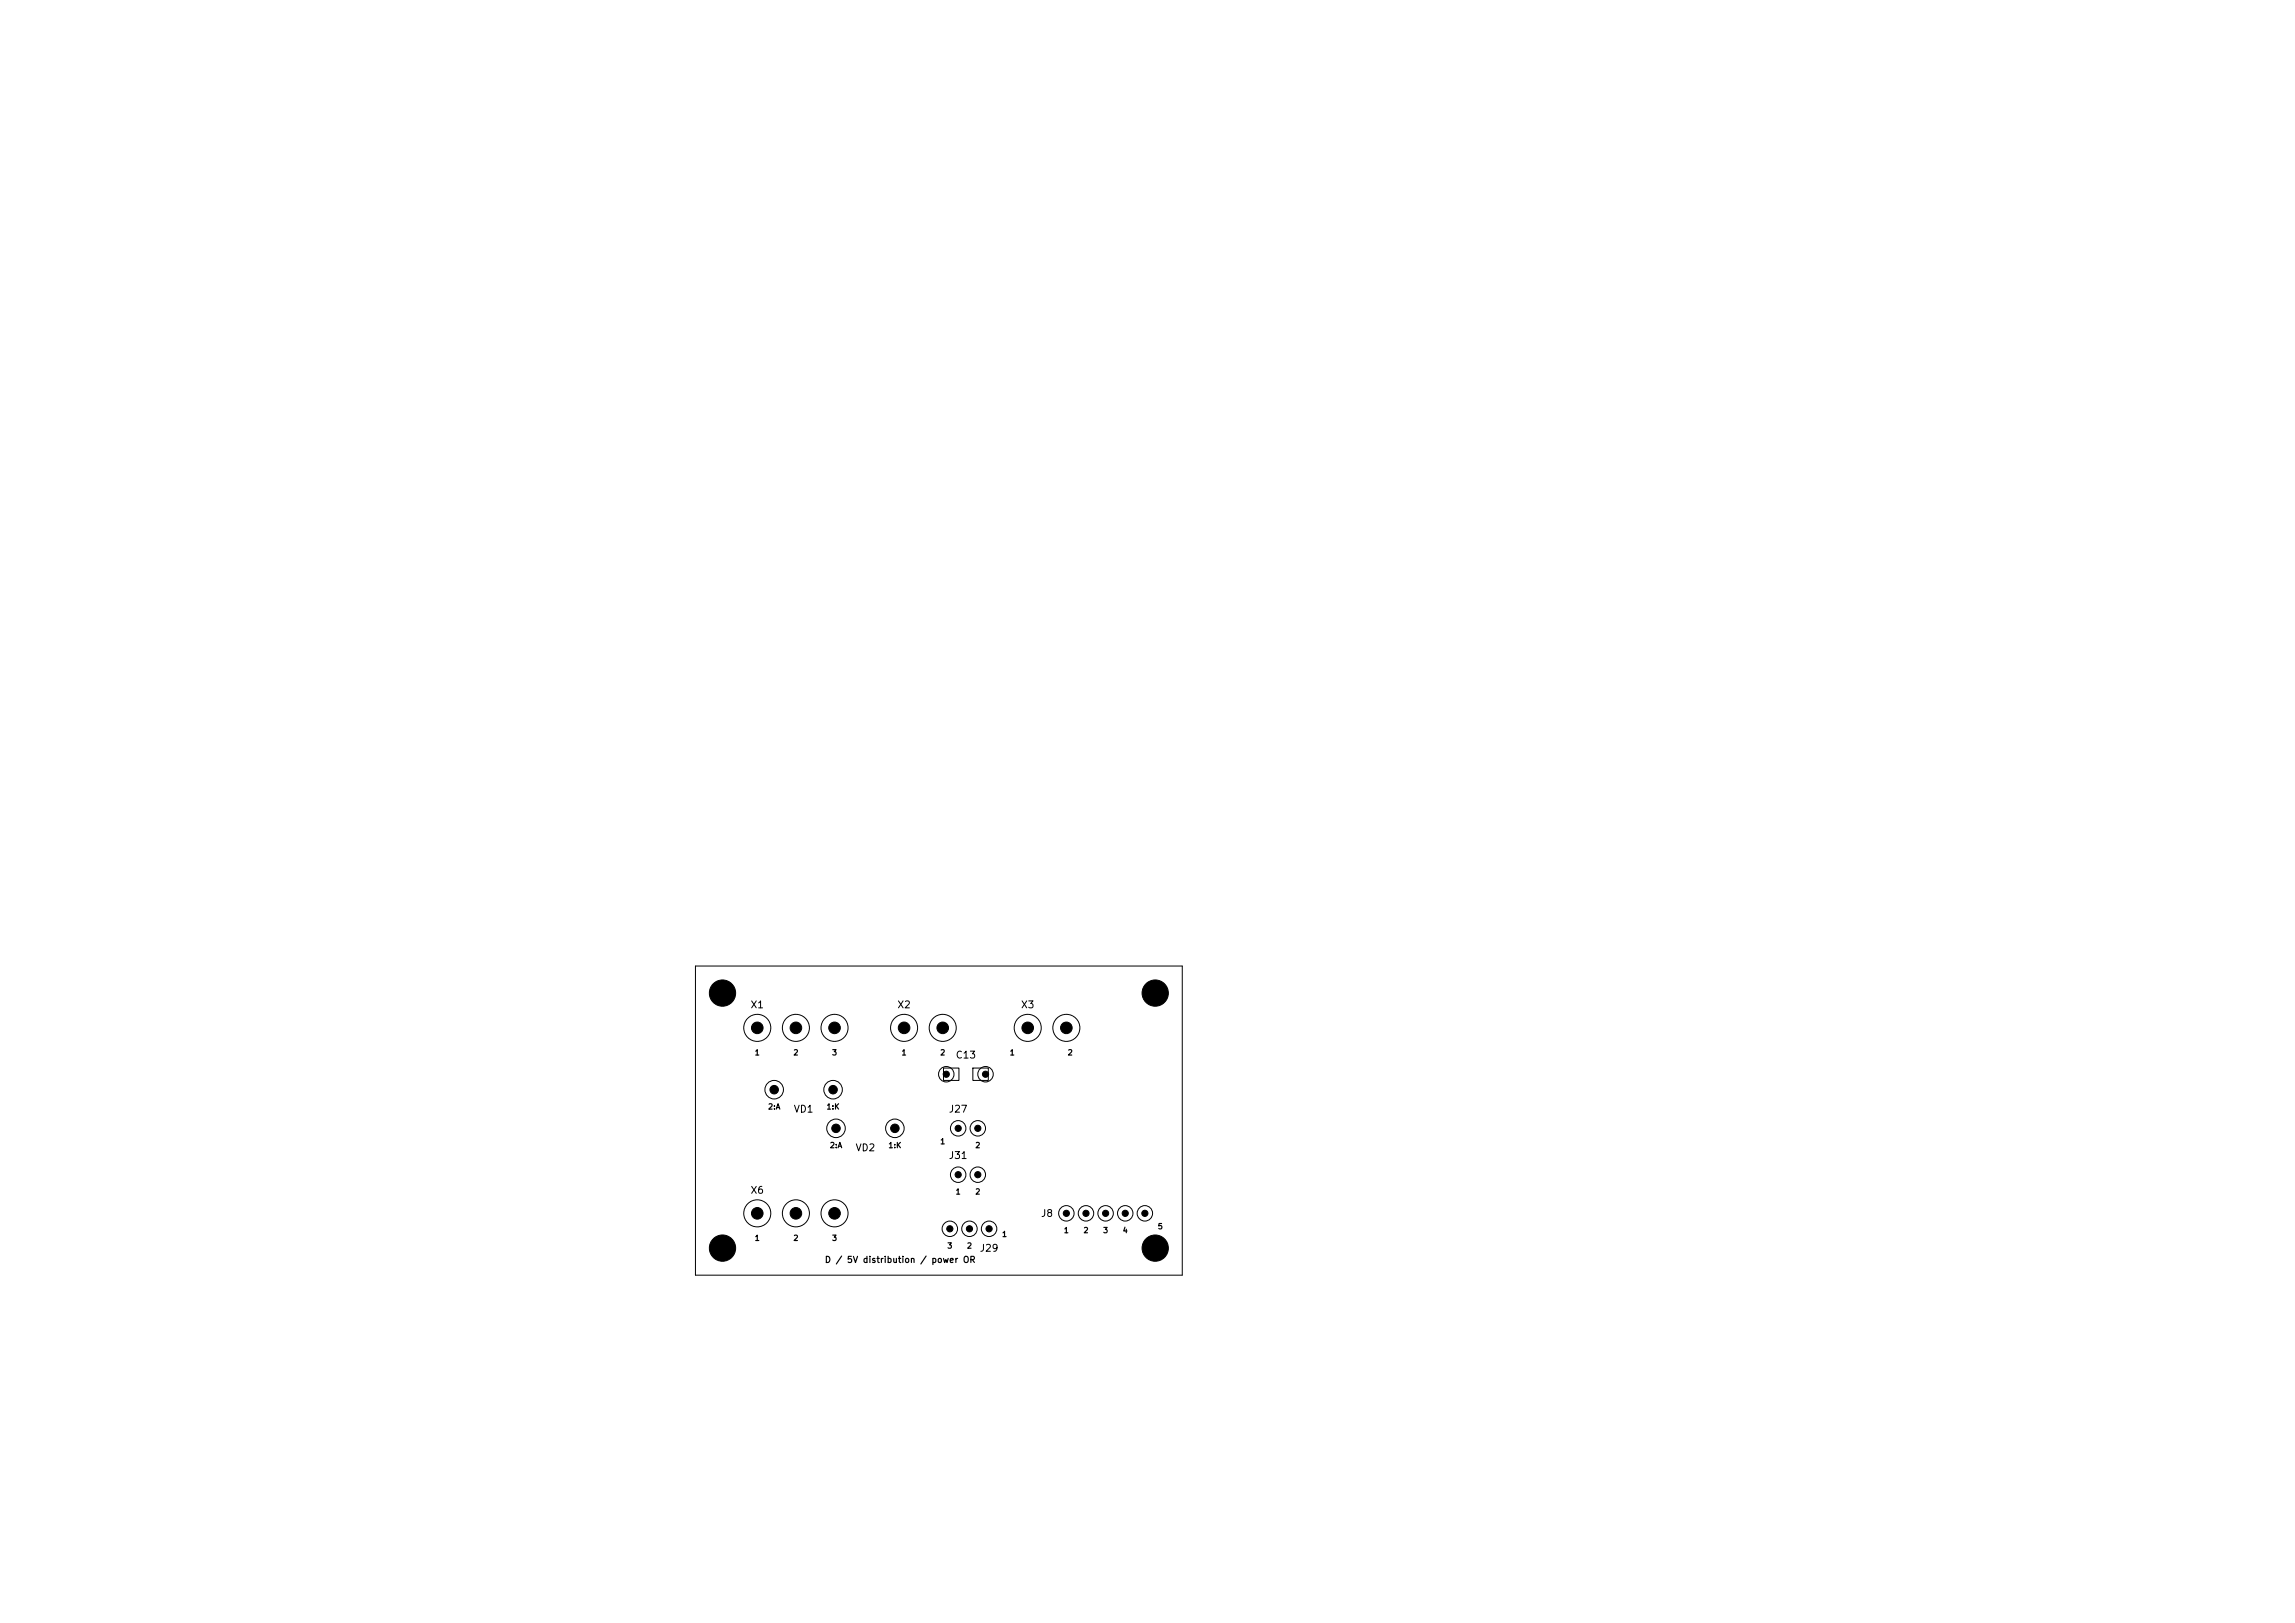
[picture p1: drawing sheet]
<svg xmlns="http://www.w3.org/2000/svg" width="297mm" height="210mm" viewBox="0 0 297 210" stroke-linecap="round" stroke-linejoin="round" font-family="sans-serif">
<defs><g id="words">
<g font-size=".9">
<text x="97.1" y="130.7">X1</text>
<text x="116.1" y="130.7">X2</text>
<text x="132.1" y="130.7">X3</text>
<text x="123.6" y="137.2">C13</text>
<text x="102.6" y="144.2">VD1</text>
<text x="110.6" y="149.2">VD2</text>
<text x="122.7" y="144.2">J27</text>
<text x="97.1" y="154.7">X6</text>
<text x="122.7" y="150.2">J31</text>
<text x="134.6" y="157.7">J8</text>
<text x="126.7" y="162.2">J29</text>
</g>
<text font-size=".8" x="106.7" y="163.6">D / 5V distribution / power OR</text>
<g font-size=".7">
<text x="97.6" y="136.7">1</text>
<text x="102.6" y="136.7">2</text>
<text x="107.6" y="136.7">3</text>
<text x="116.6" y="136.7">1</text>
<text x="121.6" y="136.7">2</text>
<text x="130.6" y="136.7">1</text>
<text x="138.1" y="136.7">2</text>
<text x="99.3" y="143.7">2:A</text>
<text x="106.9" y="143.7">1:K</text>
<text x="107.3" y="148.7">2:A</text>
<text x="114.9" y="148.7">1:K</text>
<text x="121.6" y="148.2">1</text>
<text x="126.1" y="148.7">2</text>
<text x="123.6" y="154.7">1</text>
<text x="126.1" y="154.7">2</text>
<text x="97.6" y="160.7">1</text>
<text x="102.6" y="160.7">2</text>
<text x="107.6" y="160.7">3</text>
<text x="122.5" y="161.7">3</text>
<text x="125.1" y="161.7">2</text>
<text x="129.6" y="160.2">1</text>
<text x="137.6" y="159.7">1</text>
<text x="140.1" y="159.7">2</text>
<text x="142.7" y="159.7">3</text>
<text x="145.2" y="159.7">4</text>
<text x="149.8" y="159.2">5</text>
</g>
</g></defs>
<g fill="none" stroke="#000" stroke-width=".13">
<path d="M90 125h63v40h-63zM122.1 138.2h2v1.6h-2zM125.9 138.2h2v1.6h-2z"/>
<circle cx="98" cy="133" r="1.75"/>
<circle cx="103" cy="133" r="1.75"/>
<circle cx="108" cy="133" r="1.75"/>
<circle cx="117" cy="133" r="1.75"/>
<circle cx="122" cy="133" r="1.75"/>
<circle cx="122.5" cy="139" r="1"/>
<circle cx="127.5" cy="139" r="1"/>
<circle cx="133" cy="133" r="1.75"/>
<circle cx="138" cy="133" r="1.75"/>
<circle cx="98" cy="157" r="1.75"/>
<circle cx="100.2" cy="141" r="1.2"/>
<circle cx="103" cy="157" r="1.75"/>
<circle cx="107.8" cy="141" r="1.2"/>
<circle cx="108" cy="157" r="1.75"/>
<circle cx="108.2" cy="146" r="1.2"/>
<circle cx="115.8" cy="146" r="1.2"/>
<circle cx="122.9" cy="159" r="1"/>
<circle cx="124" cy="152" r="1"/>
<circle cx="124" cy="146" r="1"/>
<circle cx="125.5" cy="159" r="1"/>
<circle cx="126.5" cy="152" r="1"/>
<circle cx="126.5" cy="146" r="1"/>
<circle cx="128" cy="159" r="1"/>
<circle cx="138" cy="157" r="1"/>
<circle cx="140.5" cy="157" r="1"/>
<circle cx="143.1" cy="157" r="1"/>
<circle cx="145.6" cy="157" r="1"/>
<circle cx="148.2" cy="157" r="1"/>
</g>
<g fill="#000" stroke="#000" stroke-width=".13">
<circle cx="93.5" cy="128.5" r="1.7"/>
<circle cx="98" cy="133" r=".75"/>
<circle cx="103" cy="133" r=".75"/>
<circle cx="108" cy="133" r=".75"/>
<circle cx="117" cy="133" r=".75"/>
<circle cx="122" cy="133" r=".75"/>
<circle cx="122.5" cy="139" r=".4"/>
<circle cx="127.5" cy="139" r=".4"/>
<circle cx="133" cy="133" r=".75"/>
<circle cx="138" cy="133" r=".75"/>
<circle cx="149.5" cy="128.5" r="1.7"/>
<circle cx="98" cy="157" r=".75"/>
<circle cx="100.2" cy="141" r=".55"/>
<circle cx="103" cy="157" r=".75"/>
<circle cx="107.8" cy="141" r=".55"/>
<circle cx="108" cy="157" r=".75"/>
<circle cx="108.2" cy="146" r=".55"/>
<circle cx="115.8" cy="146" r=".55"/>
<circle cx="122.9" cy="159" r=".4"/>
<circle cx="124" cy="146" r=".4"/>
<circle cx="124" cy="152" r=".4"/>
<circle cx="125.5" cy="159" r=".4"/>
<circle cx="126.5" cy="146" r=".4"/>
<circle cx="126.5" cy="152" r=".4"/>
<circle cx="128" cy="159" r=".4"/>
<circle cx="138" cy="157" r=".4"/>
<circle cx="140.5" cy="157" r=".4"/>
<circle cx="143.1" cy="157" r=".4"/>
<circle cx="145.6" cy="157" r=".4"/>
<circle cx="148.2" cy="157" r=".4"/>
<circle cx="93.5" cy="161.5" r="1.7"/>
<circle cx="149.5" cy="161.5" r="1.7"/>
</g>
<use href="#words"/>
</svg>
